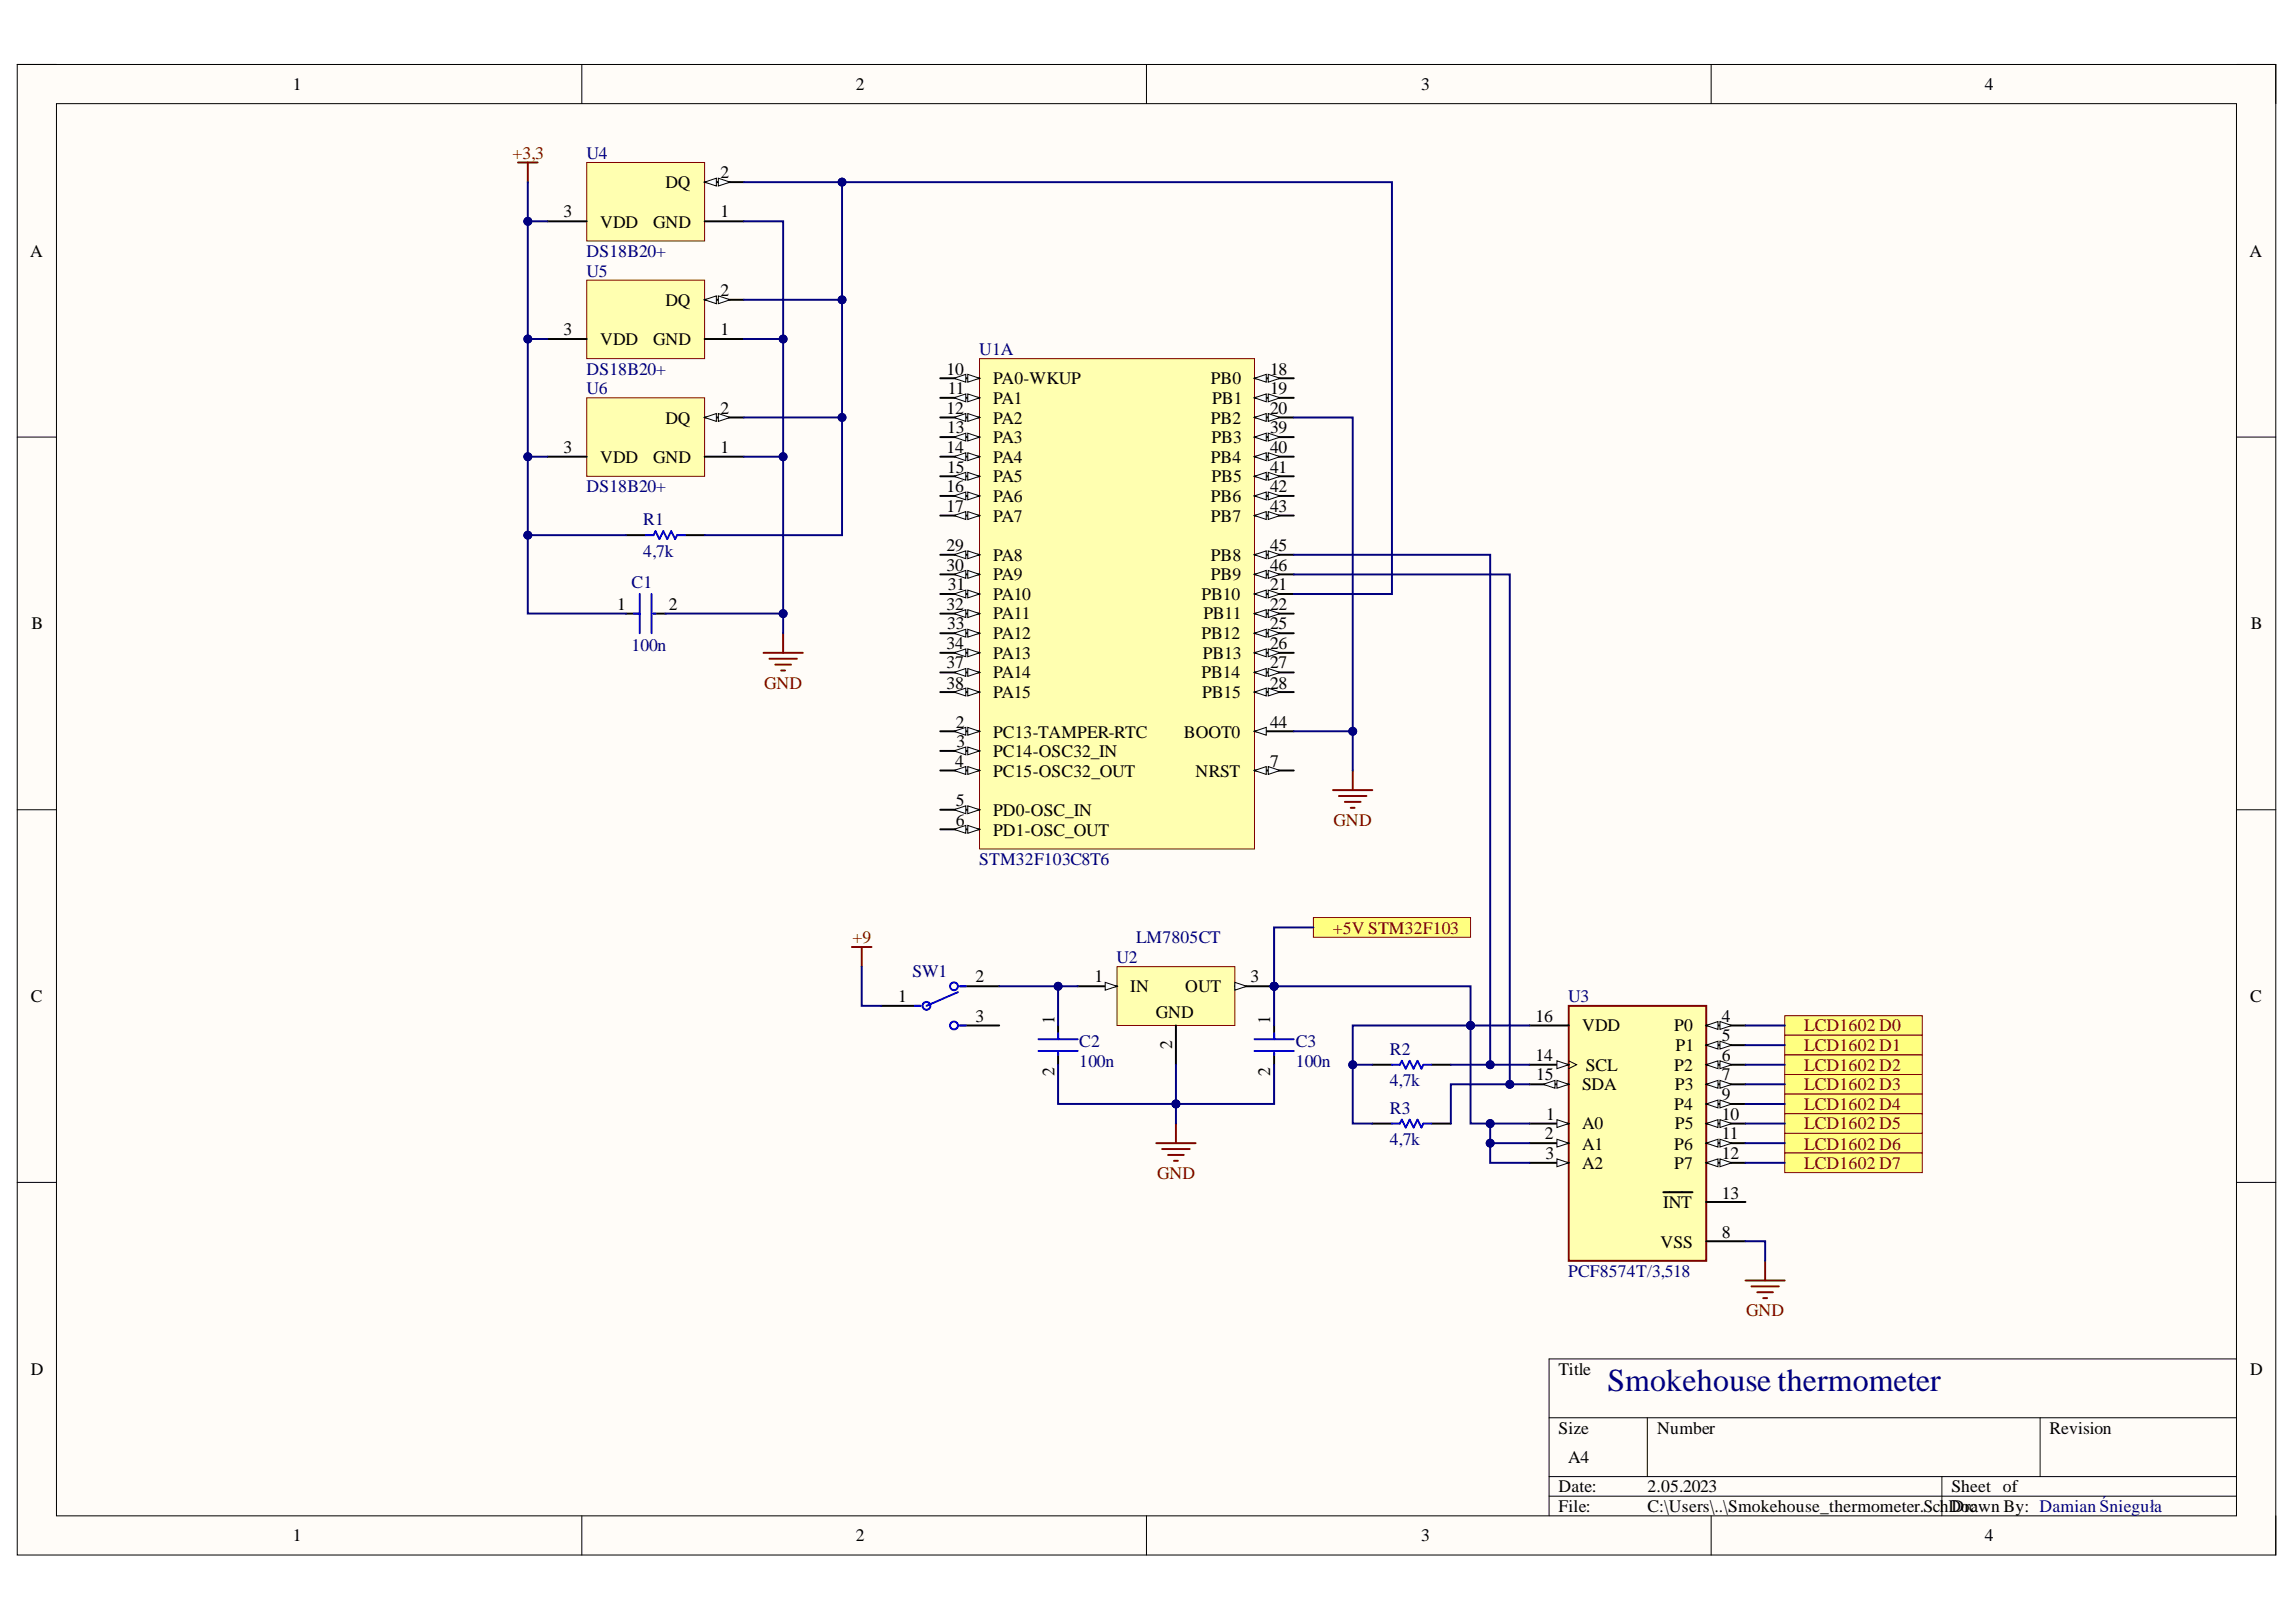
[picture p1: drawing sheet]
<svg xmlns="http://www.w3.org/2000/svg" width="297mm" height="210mm" viewBox="0 0 297 210" stroke-linecap="round" stroke-linejoin="round" font-family="sans-serif">
<defs><g id="words">
<text font-size="4.1" fill="#000080" x="208" y="180">Smokehouse thermometer</text>
<g font-size="2.3">
<text x="37.9" y="11.7">1</text>
<text x="110.7" y="11.7">2</text>
<text x="183.9" y="11.7">3</text>
<text x="256.8" y="11.7">4</text>
<text x="93.2" y="23.1">2</text>
<text x="72.9" y="28.1">3</text>
<text x="77.6" y="29.5">VDD</text>
<text x="84.5" y="29.5">GND</text>
<text x="86.1" y="24.3">DQ</text>
<text x="93.2" y="28.1">1</text>
<text x="3.9" y="33.3">A</text>
<text x="291" y="33.3">A</text>
<text x="86.1" y="39.6">DQ</text>
<text x="93.2" y="38.3">2</text>
<text x="72.9" y="43.4">3</text>
<text x="77.6" y="44.7">VDD</text>
<text x="84.5" y="44.7">GND</text>
<text x="93.2" y="43.4">1</text>
<text x="93.2" y="53.6">2</text>
<text x="122.5" y="48.5">10</text>
<text x="122.5" y="53.6">12</text>
<text x="122.6" y="51">11</text>
<text x="128.5" y="49.8">PA0-WKUP</text>
<text x="128.5" y="52.3">PA1</text>
<text x="156.6" y="49.8">PB0</text>
<text x="156.8" y="52.3">PB1</text>
<text x="164.3" y="48.5">18</text>
<text x="164.3" y="51">19</text>
<text x="164.3" y="53.6">20</text>
<text x="72.9" y="58.6">3</text>
<text x="77.6" y="59.9">VDD</text>
<text x="84.5" y="59.9">GND</text>
<text x="86.1" y="54.8">DQ</text>
<text x="93.2" y="58.6">1</text>
<text x="122.5" y="58.6">14</text>
<text x="122.5" y="56.1">13</text>
<text x="128.5" y="54.8">PA2</text>
<text x="128.5" y="57.4">PA3</text>
<text x="128.5" y="59.9">PA4</text>
<text x="156.6" y="54.8">PB2</text>
<text x="156.6" y="59.9">PB4</text>
<text x="156.7" y="57.4">PB3</text>
<text x="164.3" y="56.1">39</text>
<text x="164.3" y="58.6">40</text>
<text x="122.5" y="63.7">16</text>
<text x="122.5" y="61.2">15</text>
<text x="128.5" y="62.4">PA5</text>
<text x="128.5" y="65">PA6</text>
<text x="156.6" y="65">PB6</text>
<text x="156.7" y="62.4">PB5</text>
<text x="164.3" y="61.2">41</text>
<text x="164.3" y="63.7">42</text>
<text x="122.5" y="66.2">17</text>
<text x="122.5" y="71.3">29</text>
<text x="128.5" y="67.5">PA7</text>
<text x="156.6" y="67.5">PB7</text>
<text x="164.3" y="66.2">43</text>
<text x="164.3" y="71.3">45</text>
<text x="122.5" y="73.8">30</text>
<text x="122.6" y="76.4">31</text>
<text x="128.5" y="77.6">PA10</text>
<text x="128.5" y="72.6">PA8</text>
<text x="128.5" y="75.1">PA9</text>
<text x="155.4" y="77.6">PB10</text>
<text x="156.6" y="72.6">PB8</text>
<text x="156.6" y="75.1">PB9</text>
<text x="164.3" y="76.4">21</text>
<text x="164.3" y="73.8">46</text>
<text x="4.1" y="81.4">B</text>
<text x="79.8" y="78.9">1</text>
<text x="86.5" y="78.9">2</text>
<text x="122.5" y="78.9">32</text>
<text x="122.5" y="84">34</text>
<text x="122.5" y="81.4">33</text>
<text x="128.5" y="80.2">PA11</text>
<text x="128.5" y="82.7">PA12</text>
<text x="155.4" y="82.7">PB12</text>
<text x="155.7" y="80.2">PB11</text>
<text x="164.3" y="78.9">22</text>
<text x="164.3" y="81.4">25</text>
<text x="164.3" y="84">26</text>
<text x="291.2" y="81.4">B</text>
<text x="122.5" y="86.5">37</text>
<text x="122.5" y="89.1">38</text>
<text x="128.5" y="85.2">PA13</text>
<text x="128.5" y="87.8">PA14</text>
<text x="155.4" y="87.8">PB14</text>
<text x="155.6" y="85.2">PB13</text>
<text x="164.3" y="86.5">27</text>
<text x="164.3" y="89.1">28</text>
<text x="123.6" y="94.2">2</text>
<text x="128.5" y="90.4">PA15</text>
<text x="128.5" y="95.5">PC13-TAMPER-RTC</text>
<text x="153.2" y="95.5">BOOT0</text>
<text x="155.5" y="90.4">PB15</text>
<text x="164.3" y="94.2">44</text>
<text x="123.6" y="99.3">4</text>
<text x="123.7" y="96.7">3</text>
<text x="128.5" y="98">PC14-OSC32_IN</text>
<text x="128.5" y="100.5">PC15-OSC32_OUT</text>
<text x="154.7" y="100.5">NRST</text>
<text x="164.3" y="99.3">7</text>
<text x="123.6" y="104.3">5</text>
<text x="123.6" y="106.9">6</text>
<text x="128.5" y="105.6">PD0-OSC_IN</text>
<text x="128.5" y="108.1">PD1-OSC_OUT</text>
<text x="4" y="129.7">C</text>
<text x="116.2" y="129.7">1</text>
<text x="126.2" y="127.1">2</text>
<text x="141.6" y="127.1">1</text>
<text x="146.2" y="128.4">IN</text>
<text x="149.5" y="131.7">GND</text>
<text x="153.3" y="128.4">OUT</text>
<text x="161.8" y="127.1">3</text>
<text x="291.1" y="129.7">C</text>
<text x="126.2" y="132.2">3</text>
<text x="136.4" y="132.5" transform="rotate(-90 136.4 132.5)">1</text>
<text x="151.6" y="135.8" transform="rotate(-90 151.6 135.8)">2</text>
<text x="164.3" y="132.5" transform="rotate(-90 164.3 132.5)">1</text>
<text x="198.7" y="132.2">16</text>
<text x="198.7" y="137.3">14</text>
<text x="204.7" y="133.5">VDD</text>
<text x="216.6" y="133.5">P0</text>
<text x="216.8" y="136">P1</text>
<text x="222.8" y="132.2">4</text>
<text x="222.8" y="134.7">5</text>
<text x="222.8" y="137.3">6</text>
<text x="136.4" y="139.3" transform="rotate(-90 136.4 139.3)">2</text>
<text x="164.3" y="139.3" transform="rotate(-90 164.3 139.3)">2</text>
<text x="198.7" y="139.8">15</text>
<text x="204.7" y="141.1">SDA</text>
<text x="205.2" y="138.5">SCL</text>
<text x="216.6" y="138.5">P2</text>
<text x="216.6" y="143.6">P4</text>
<text x="216.7" y="141.1">P3</text>
<text x="222.8" y="139.8">7</text>
<text x="222.8" y="142.3">9</text>
<text x="199.8" y="147.4">2</text>
<text x="200" y="144.9">1</text>
<text x="204.7" y="146.2">A0</text>
<text x="204.7" y="148.8">A1</text>
<text x="216.6" y="148.8">P6</text>
<text x="216.7" y="146.2">P5</text>
<text x="222.8" y="144.9">10</text>
<text x="222.8" y="147.4">11</text>
<text x="199.9" y="150">3</text>
<text x="204.7" y="151.3">A2</text>
<text x="216.6" y="151.3">P7</text>
<text x="222.8" y="155.1">13</text>
<text x="222.8" y="150">12</text>
<text x="214.8" y="161.4">VSS</text>
<text x="215.2" y="156.4">INT</text>
<text x="222.8" y="160.2">8</text>
<text x="4" y="177.9">D</text>
<text x="201.6" y="177.9">Title</text>
<text x="291.1" y="177.9">D</text>
<text x="201.6" y="185.5">Size</text>
<text x="214.4" y="185.5">Number</text>
<text x="265.1" y="185.5">Revision</text>
<text x="202.9" y="189.3">A4</text>
<text x="201.6" y="193.1">Date:</text>
<text x="201.6" y="195.7">File:</text>
<text x="213.1" y="193.1">2.05.2023</text>
<text x="213.1" y="195.7">C:\Users\..\Smokehouse_thermometer.SchDoc</text>
<text x="252.5" y="193.1">Sheet of</text>
<text x="252.5" y="195.7">Drawn By: Damian Śnieguła</text>
<text x="37.9" y="199.5">1</text>
<text x="110.7" y="199.5">2</text>
<text x="183.9" y="199.5">3</text>
<text x="256.8" y="199.5">4</text>
</g>
<g font-size="2.3" fill="#800000">
<text x="66.3" y="20.5">+3,3</text>
<text x="98.9" y="89.1">GND</text>
<text x="172.5" y="106.9">GND</text>
<text x="110.3" y="122.1">+9</text>
<text x="172.4" y="120.8">+5V STM32F103</text>
<text x="233.4" y="133.5">LCD1602 D0</text>
<text x="233.4" y="136">LCD1602 D1</text>
<text x="233.4" y="138.5">LCD1602 D2</text>
<text x="233.4" y="141.1">LCD1602 D3</text>
<text x="233.4" y="143.6">LCD1602 D4</text>
<text x="233.4" y="146.2">LCD1602 D5</text>
<text x="233.4" y="148.8">LCD1602 D6</text>
<text x="149.7" y="152.6">GND</text>
<text x="233.4" y="151.3">LCD1602 D7</text>
<text x="225.9" y="170.3">GND</text>
</g>
<g font-size="2.3" fill="#000080">
<text x="75.9" y="20.5">U4</text>
<text x="75.9" y="35.8">U5</text>
<text x="75.9" y="33.3">DS18B20+</text>
<text x="126.7" y="46">U1A</text>
<text x="75.9" y="48.5">DS18B20+</text>
<text x="75.9" y="51">U6</text>
<text x="75.9" y="63.7">DS18B20+</text>
<text x="83.2" y="68">R1</text>
<text x="81.7" y="76.1">C1</text>
<text x="83.2" y="72.1">4,7k</text>
<text x="81.7" y="84.2">100n</text>
<text x="126.7" y="111.9">STM32F103C8T6</text>
<text x="144.5" y="124.6">U2</text>
<text x="147" y="122.1">LM7805CT</text>
<text x="118.1" y="126.4">SW1</text>
<text x="202.9" y="129.7">U3</text>
<text x="139.6" y="135.5">C2</text>
<text x="167.6" y="135.5">C3</text>
<text x="179.8" y="136.5">R2</text>
<text x="139.6" y="138">100n</text>
<text x="167.6" y="138">100n</text>
<text x="179.8" y="140.6">4,7k</text>
<text x="179.8" y="144.1">R3</text>
<text x="179.8" y="148.2">4,7k</text>
<text x="202.9" y="165.2">PCF8574T/3,518</text>
</g>
</g></defs>
<path d="M2.2 8.3h292.2v192.9h-292.2z" fill-rule="evenodd" fill="#fffcf8"/>
<path d="M2.2 8.3h292.2v192.9h-292.2z" fill="none" stroke="#000" stroke-width=".13"/>
<path d="M7.3 13.4h282v182.8h-282z" fill-rule="evenodd" fill="#fffcf8"/>
<g fill="none" stroke="#000" stroke-width=".13">
<path d="M2.2 8.3h5.1M7.3 13.4h282v182.8h-282zM75.3 8.3v5.1M148.3 8.3v5.1M221.4 8.3v5.1M289.3 8.3h5.1v5.1M2.2 56.6h5.1M289.3 56.6h5.1M2.2 104.8h5.1M289.3 104.8h5.1M2.2 153h5.1M289.3 153h5.1"/>
<path d="M289.3 175.9h-88.9v20.3M75.3 196.2v5M148.3 196.2v5M200.4 183.5h88.9M200.4 191.1h88.9M200.4 193.6h88.9M213.1 183.5v7.6M221.4 196.2v5M251.2 191.1v5.1M263.9 183.5v7.6M294.4 196.2v5"/>
</g>
<path d="M126.7 46.4h35.6v63.5h-35.6z" fill-rule="evenodd" fill="#ffffb0"/>
<path d="M126.7 46.4h35.6v63.5h-35.6z" fill="none" stroke="#800000" stroke-width=".13"/>
<path d="M162.3 94.6h5.1" fill="none" stroke="#000" stroke-width=".25"/>
<path d="M162.3 94.6l1.5-.5v1z" fill="#f8fcff"/>
<path d="M162.3 94.6l1.5-.5v1z" fill="none" stroke="#000" stroke-width=".13"/>
<path d="M162.3 99.7h5.1" fill="none" stroke="#000" stroke-width=".25"/>
<path d="M162.3 99.7l1.5-.5v1z" fill="#f8fcff"/>
<path d="M162.3 99.7l1.5-.5v1z" fill="none" stroke="#000" stroke-width=".13"/>
<path d="M164.1 99.2l1.5 .5-1.5 .5z" fill="#f8fcff"/>
<path d="M164.1 99.2l1.5 .5-1.5 .5z" fill="none" stroke="#000" stroke-width=".13"/>
<path d="M121.6 49h5.1" fill="none" stroke="#000" stroke-width=".25"/>
<path d="M125.2 48.4l1.5 .6-1.5 .5z" fill="#f8fcff"/>
<path d="M125.2 48.4l1.5 .6-1.5 .5z" fill="none" stroke="#000" stroke-width=".13"/>
<path d="M123.4 49l1.5-.6v1.1z" fill="#f8fcff"/>
<path d="M123.4 49l1.5-.6v1.1z" fill="none" stroke="#000" stroke-width=".13"/>
<path d="M121.6 51.5h5.1" fill="none" stroke="#000" stroke-width=".25"/>
<path d="M125.2 51l1.5 .5-1.5 .5z" fill="#f8fcff"/>
<path d="M125.2 51l1.5 .5-1.5 .5z" fill="none" stroke="#000" stroke-width=".13"/>
<path d="M123.4 51.5l1.5-.5v1z" fill="#f8fcff"/>
<path d="M123.4 51.5l1.5-.5v1z" fill="none" stroke="#000" stroke-width=".13"/>
<path d="M121.6 76.9h5.1" fill="none" stroke="#000" stroke-width=".25"/>
<path d="M125.2 76.4l1.5 .5-1.5 .5z" fill="#f8fcff"/>
<path d="M125.2 76.4l1.5 .5-1.5 .5z" fill="none" stroke="#000" stroke-width=".13"/>
<path d="M123.4 76.9l1.5-.5v1z" fill="#f8fcff"/>
<path d="M123.4 76.9l1.5-.5v1z" fill="none" stroke="#000" stroke-width=".13"/>
<path d="M121.6 79.4h5.1" fill="none" stroke="#000" stroke-width=".25"/>
<path d="M125.2 78.9l1.5 .5-1.5 .5z" fill="#f8fcff"/>
<path d="M125.2 78.9l1.5 .5-1.5 .5z" fill="none" stroke="#000" stroke-width=".13"/>
<path d="M123.4 79.4l1.5-.5v1z" fill="#f8fcff"/>
<path d="M123.4 79.4l1.5-.5v1z" fill="none" stroke="#000" stroke-width=".13"/>
<path d="M121.6 81.9h5.1" fill="none" stroke="#000" stroke-width=".25"/>
<path d="M125.2 81.4l1.5 .5-1.5 .6z" fill="#f8fcff"/>
<path d="M125.2 81.4l1.5 .5-1.5 .6z" fill="none" stroke="#000" stroke-width=".13"/>
<path d="M123.4 81.9l1.5-.5v1.1z" fill="#f8fcff"/>
<path d="M123.4 81.9l1.5-.5v1.1z" fill="none" stroke="#000" stroke-width=".13"/>
<path d="M121.6 84.5h5.1" fill="none" stroke="#000" stroke-width=".25"/>
<path d="M125.2 84l1.5 .5-1.5 .5z" fill="#f8fcff"/>
<path d="M125.2 84l1.5 .5-1.5 .5z" fill="none" stroke="#000" stroke-width=".13"/>
<path d="M123.4 84.5l1.5-.5v1z" fill="#f8fcff"/>
<path d="M123.4 84.5l1.5-.5v1z" fill="none" stroke="#000" stroke-width=".13"/>
<path d="M121.6 87h5.1" fill="none" stroke="#000" stroke-width=".25"/>
<path d="M125.2 86.5l1.5 .5-1.5 .5z" fill="#f8fcff"/>
<path d="M125.2 86.5l1.5 .5-1.5 .5z" fill="none" stroke="#000" stroke-width=".13"/>
<path d="M123.4 87l1.5-.5v1z" fill="#f8fcff"/>
<path d="M123.4 87l1.5-.5v1z" fill="none" stroke="#000" stroke-width=".13"/>
<path d="M121.6 89.6h5.1" fill="none" stroke="#000" stroke-width=".25"/>
<path d="M125.2 89l1.5 .6-1.5 .5z" fill="#f8fcff"/>
<path d="M125.2 89l1.5 .6-1.5 .5z" fill="none" stroke="#000" stroke-width=".13"/>
<path d="M123.4 89.6l1.5-.6v1.1z" fill="#f8fcff"/>
<path d="M123.4 89.6l1.5-.6v1.1z" fill="none" stroke="#000" stroke-width=".13"/>
<path d="M121.6 54h5.1" fill="none" stroke="#000" stroke-width=".25"/>
<path d="M125.2 53.5l1.5 .5-1.5 .5z" fill="#f8fcff"/>
<path d="M125.2 53.5l1.5 .5-1.5 .5z" fill="none" stroke="#000" stroke-width=".13"/>
<path d="M123.4 54l1.5-.5v1z" fill="#f8fcff"/>
<path d="M123.4 54l1.5-.5v1z" fill="none" stroke="#000" stroke-width=".13"/>
<path d="M121.6 56.6h5.1" fill="none" stroke="#000" stroke-width=".25"/>
<path d="M125.2 56.1l1.5 .5-1.5 .5z" fill="#f8fcff"/>
<path d="M125.2 56.1l1.5 .5-1.5 .5z" fill="none" stroke="#000" stroke-width=".13"/>
<path d="M123.4 56.6l1.5-.5v1z" fill="#f8fcff"/>
<path d="M123.4 56.6l1.5-.5v1z" fill="none" stroke="#000" stroke-width=".13"/>
<path d="M121.6 59.1h5.1" fill="none" stroke="#000" stroke-width=".25"/>
<path d="M125.2 58.6l1.5 .5-1.5 .5z" fill="#f8fcff"/>
<path d="M125.2 58.6l1.5 .5-1.5 .5z" fill="none" stroke="#000" stroke-width=".13"/>
<path d="M123.4 59.1l1.5-.5v1z" fill="#f8fcff"/>
<path d="M123.4 59.1l1.5-.5v1z" fill="none" stroke="#000" stroke-width=".13"/>
<path d="M121.6 61.6h5.1" fill="none" stroke="#000" stroke-width=".25"/>
<path d="M125.2 61.1l1.5 .5-1.5 .5z" fill="#f8fcff"/>
<path d="M125.2 61.1l1.5 .5-1.5 .5z" fill="none" stroke="#000" stroke-width=".13"/>
<path d="M123.4 61.6l1.5-.5v1z" fill="#f8fcff"/>
<path d="M123.4 61.6l1.5-.5v1z" fill="none" stroke="#000" stroke-width=".13"/>
<path d="M121.6 64.2h5.1" fill="none" stroke="#000" stroke-width=".25"/>
<path d="M125.2 63.7l1.5 .5-1.5 .5z" fill="#f8fcff"/>
<path d="M125.2 63.7l1.5 .5-1.5 .5z" fill="none" stroke="#000" stroke-width=".13"/>
<path d="M123.4 64.2l1.5-.5v1z" fill="#f8fcff"/>
<path d="M123.4 64.2l1.5-.5v1z" fill="none" stroke="#000" stroke-width=".13"/>
<path d="M121.6 66.7h5.1" fill="none" stroke="#000" stroke-width=".25"/>
<path d="M125.2 66.2l1.5 .5-1.5 .5z" fill="#f8fcff"/>
<path d="M125.2 66.2l1.5 .5-1.5 .5z" fill="none" stroke="#000" stroke-width=".13"/>
<path d="M123.4 66.7l1.5-.5v1z" fill="#f8fcff"/>
<path d="M123.4 66.7l1.5-.5v1z" fill="none" stroke="#000" stroke-width=".13"/>
<path d="M121.6 71.8h5.1" fill="none" stroke="#000" stroke-width=".25"/>
<path d="M125.2 71.3l1.5 .5-1.5 .5z" fill="#f8fcff"/>
<path d="M125.2 71.3l1.5 .5-1.5 .5z" fill="none" stroke="#000" stroke-width=".13"/>
<path d="M123.4 71.8l1.5-.5v1z" fill="#f8fcff"/>
<path d="M123.4 71.8l1.5-.5v1z" fill="none" stroke="#000" stroke-width=".13"/>
<path d="M121.6 74.3h5.1" fill="none" stroke="#000" stroke-width=".25"/>
<path d="M125.2 73.8l1.5 .5-1.5 .5z" fill="#f8fcff"/>
<path d="M125.2 73.8l1.5 .5-1.5 .5z" fill="none" stroke="#000" stroke-width=".13"/>
<path d="M123.4 74.3l1.5-.5v1z" fill="#f8fcff"/>
<path d="M123.4 74.3l1.5-.5v1z" fill="none" stroke="#000" stroke-width=".13"/>
<path d="M162.3 49h5.1" fill="none" stroke="#000" stroke-width=".25"/>
<path d="M162.3 49l1.5-.6v1.1z" fill="#f8fcff"/>
<path d="M162.3 49l1.5-.6v1.1z" fill="none" stroke="#000" stroke-width=".13"/>
<path d="M164.1 48.4l1.5 .6-1.5 .5z" fill="#f8fcff"/>
<path d="M164.1 48.4l1.5 .6-1.5 .5z" fill="none" stroke="#000" stroke-width=".13"/>
<path d="M162.3 51.5h5.1" fill="none" stroke="#000" stroke-width=".25"/>
<path d="M162.3 51.5l1.5-.5v1z" fill="#f8fcff"/>
<path d="M162.3 51.5l1.5-.5v1z" fill="none" stroke="#000" stroke-width=".13"/>
<path d="M164.1 51l1.5 .5-1.5 .5z" fill="#f8fcff"/>
<path d="M164.1 51l1.5 .5-1.5 .5z" fill="none" stroke="#000" stroke-width=".13"/>
<path d="M162.3 76.9h5.1" fill="none" stroke="#000" stroke-width=".25"/>
<path d="M162.3 76.9l1.5-.5v1z" fill="#f8fcff"/>
<path d="M162.3 76.9l1.5-.5v1z" fill="none" stroke="#000" stroke-width=".13"/>
<path d="M164.1 76.4l1.5 .5-1.5 .5z" fill="#f8fcff"/>
<path d="M164.1 76.4l1.5 .5-1.5 .5z" fill="none" stroke="#000" stroke-width=".13"/>
<path d="M162.3 79.4h5.1" fill="none" stroke="#000" stroke-width=".25"/>
<path d="M162.3 79.4l1.5-.5v1z" fill="#f8fcff"/>
<path d="M162.3 79.4l1.5-.5v1z" fill="none" stroke="#000" stroke-width=".13"/>
<path d="M164.1 78.9l1.5 .5-1.5 .5z" fill="#f8fcff"/>
<path d="M164.1 78.9l1.5 .5-1.5 .5z" fill="none" stroke="#000" stroke-width=".13"/>
<path d="M162.3 81.9h5.1" fill="none" stroke="#000" stroke-width=".25"/>
<path d="M162.3 81.9l1.5-.5v1.1z" fill="#f8fcff"/>
<path d="M162.3 81.9l1.5-.5v1.1z" fill="none" stroke="#000" stroke-width=".13"/>
<path d="M164.1 81.4l1.5 .5-1.5 .6z" fill="#f8fcff"/>
<path d="M164.1 81.4l1.5 .5-1.5 .6z" fill="none" stroke="#000" stroke-width=".13"/>
<path d="M162.3 84.5h5.1" fill="none" stroke="#000" stroke-width=".25"/>
<path d="M162.3 84.5l1.5-.5v1z" fill="#f8fcff"/>
<path d="M162.3 84.5l1.5-.5v1z" fill="none" stroke="#000" stroke-width=".13"/>
<path d="M164.1 84l1.5 .5-1.5 .5z" fill="#f8fcff"/>
<path d="M164.1 84l1.5 .5-1.5 .5z" fill="none" stroke="#000" stroke-width=".13"/>
<path d="M162.3 87h5.1" fill="none" stroke="#000" stroke-width=".25"/>
<path d="M162.3 87l1.5-.5v1z" fill="#f8fcff"/>
<path d="M162.3 87l1.5-.5v1z" fill="none" stroke="#000" stroke-width=".13"/>
<path d="M164.1 86.5l1.5 .5-1.5 .5z" fill="#f8fcff"/>
<path d="M164.1 86.5l1.5 .5-1.5 .5z" fill="none" stroke="#000" stroke-width=".13"/>
<path d="M162.3 89.6h5.1" fill="none" stroke="#000" stroke-width=".25"/>
<path d="M162.3 89.6l1.5-.6v1.1z" fill="#f8fcff"/>
<path d="M162.3 89.6l1.5-.6v1.1z" fill="none" stroke="#000" stroke-width=".13"/>
<path d="M164.1 89l1.5 .6-1.5 .5z" fill="#f8fcff"/>
<path d="M164.1 89l1.5 .6-1.5 .5z" fill="none" stroke="#000" stroke-width=".13"/>
<path d="M162.3 54h5.1" fill="none" stroke="#000" stroke-width=".25"/>
<path d="M162.3 54l1.5-.5v1z" fill="#f8fcff"/>
<path d="M162.3 54l1.5-.5v1z" fill="none" stroke="#000" stroke-width=".13"/>
<path d="M164.1 53.5l1.5 .5-1.5 .5z" fill="#f8fcff"/>
<path d="M164.1 53.5l1.5 .5-1.5 .5z" fill="none" stroke="#000" stroke-width=".13"/>
<path d="M162.3 56.6h5.1" fill="none" stroke="#000" stroke-width=".25"/>
<path d="M162.3 56.6l1.5-.5v1z" fill="#f8fcff"/>
<path d="M162.3 56.6l1.5-.5v1z" fill="none" stroke="#000" stroke-width=".13"/>
<path d="M164.1 56.1l1.5 .5-1.5 .5z" fill="#f8fcff"/>
<path d="M164.1 56.1l1.5 .5-1.5 .5z" fill="none" stroke="#000" stroke-width=".13"/>
<path d="M162.3 59.1h5.1" fill="none" stroke="#000" stroke-width=".25"/>
<path d="M162.3 59.1l1.5-.5v1z" fill="#f8fcff"/>
<path d="M162.3 59.1l1.5-.5v1z" fill="none" stroke="#000" stroke-width=".13"/>
<path d="M164.1 58.6l1.5 .5-1.5 .5z" fill="#f8fcff"/>
<path d="M164.1 58.6l1.5 .5-1.5 .5z" fill="none" stroke="#000" stroke-width=".13"/>
<path d="M162.3 61.6h5.1" fill="none" stroke="#000" stroke-width=".25"/>
<path d="M162.3 61.6l1.5-.5v1z" fill="#f8fcff"/>
<path d="M162.3 61.6l1.5-.5v1z" fill="none" stroke="#000" stroke-width=".13"/>
<path d="M164.1 61.1l1.5 .5-1.5 .5z" fill="#f8fcff"/>
<path d="M164.1 61.1l1.5 .5-1.5 .5z" fill="none" stroke="#000" stroke-width=".13"/>
<path d="M162.3 64.2h5.1" fill="none" stroke="#000" stroke-width=".25"/>
<path d="M162.3 64.2l1.5-.5v1z" fill="#f8fcff"/>
<path d="M162.3 64.2l1.5-.5v1z" fill="none" stroke="#000" stroke-width=".13"/>
<path d="M164.1 63.7l1.5 .5-1.5 .5z" fill="#f8fcff"/>
<path d="M164.1 63.7l1.5 .5-1.5 .5z" fill="none" stroke="#000" stroke-width=".13"/>
<path d="M162.3 66.7h5.1" fill="none" stroke="#000" stroke-width=".25"/>
<path d="M162.3 66.7l1.5-.5v1z" fill="#f8fcff"/>
<path d="M162.3 66.7l1.5-.5v1z" fill="none" stroke="#000" stroke-width=".13"/>
<path d="M164.1 66.2l1.5 .5-1.5 .5z" fill="#f8fcff"/>
<path d="M164.1 66.2l1.5 .5-1.5 .5z" fill="none" stroke="#000" stroke-width=".13"/>
<path d="M162.3 71.8h5.1" fill="none" stroke="#000" stroke-width=".25"/>
<path d="M162.3 71.8l1.5-.5v1z" fill="#f8fcff"/>
<path d="M162.3 71.8l1.5-.5v1z" fill="none" stroke="#000" stroke-width=".13"/>
<path d="M164.1 71.3l1.5 .5-1.5 .5z" fill="#f8fcff"/>
<path d="M164.1 71.3l1.5 .5-1.5 .5z" fill="none" stroke="#000" stroke-width=".13"/>
<path d="M162.3 74.3h5.1" fill="none" stroke="#000" stroke-width=".25"/>
<path d="M162.3 74.3l1.5-.5v1z" fill="#f8fcff"/>
<path d="M162.3 74.3l1.5-.5v1z" fill="none" stroke="#000" stroke-width=".13"/>
<path d="M164.1 73.8l1.5 .5-1.5 .5z" fill="#f8fcff"/>
<path d="M164.1 73.8l1.5 .5-1.5 .5z" fill="none" stroke="#000" stroke-width=".13"/>
<path d="M121.6 94.6h5.1" fill="none" stroke="#000" stroke-width=".25"/>
<path d="M125.2 94.1l1.5 .5-1.5 .5z" fill="#f8fcff"/>
<path d="M125.2 94.1l1.5 .5-1.5 .5z" fill="none" stroke="#000" stroke-width=".13"/>
<path d="M123.4 94.6l1.5-.5v1z" fill="#f8fcff"/>
<path d="M123.4 94.6l1.5-.5v1z" fill="none" stroke="#000" stroke-width=".13"/>
<path d="M121.6 97.2h5.1" fill="none" stroke="#000" stroke-width=".25"/>
<path d="M125.2 96.7l1.5 .5-1.5 .5z" fill="#f8fcff"/>
<path d="M125.2 96.7l1.5 .5-1.5 .5z" fill="none" stroke="#000" stroke-width=".13"/>
<path d="M123.4 97.2l1.5-.5v1z" fill="#f8fcff"/>
<path d="M123.4 97.2l1.5-.5v1z" fill="none" stroke="#000" stroke-width=".13"/>
<path d="M121.6 99.7h5.1" fill="none" stroke="#000" stroke-width=".25"/>
<path d="M125.2 99.2l1.5 .5-1.5 .5z" fill="#f8fcff"/>
<path d="M125.2 99.2l1.5 .5-1.5 .5z" fill="none" stroke="#000" stroke-width=".13"/>
<path d="M123.4 99.7l1.5-.5v1z" fill="#f8fcff"/>
<path d="M123.4 99.7l1.5-.5v1z" fill="none" stroke="#000" stroke-width=".13"/>
<path d="M121.6 104.8h5.1" fill="none" stroke="#000" stroke-width=".25"/>
<path d="M125.2 104.3l1.5 .5-1.5 .5z" fill="#f8fcff"/>
<path d="M125.2 104.3l1.5 .5-1.5 .5z" fill="none" stroke="#000" stroke-width=".13"/>
<path d="M123.4 104.8l1.5-.5v1z" fill="#f8fcff"/>
<path d="M123.4 104.8l1.5-.5v1z" fill="none" stroke="#000" stroke-width=".13"/>
<path d="M121.6 107.3h5.1" fill="none" stroke="#000" stroke-width=".25"/>
<path d="M125.2 106.8l1.5 .5-1.5 .5z" fill="#f8fcff"/>
<path d="M125.2 106.8l1.5 .5-1.5 .5z" fill="none" stroke="#000" stroke-width=".13"/>
<path d="M123.4 107.3l1.5-.5v1z" fill="#f8fcff"/>
<path d="M123.4 107.3l1.5-.5v1z" fill="none" stroke="#000" stroke-width=".13"/>
<path d="M114 130.2h5.1M124.2 127.6h5.1M124.2 132.7h5.1" fill="none" stroke="#000" stroke-width=".25"/>
<g fill="none" stroke="#00f" stroke-width=".25">
<path d="M118.3 130.2h.8M123.9 128.4l-4 1.8M124.2 127.6h.7M124.2 132.7h.7"/>
<circle cx="119.9" cy="130.2" r=".51"/>
<circle cx="123.4" cy="132.7" r=".51"/>
<circle cx="123.4" cy="127.6" r=".51"/>
</g>
<circle cx="164.8" cy="127.6" r=".51" fill="#000080"/>
<circle cx="164.8" cy="127.6" r=".51" fill="none" stroke="#000080" stroke-width=".13"/>
<path d="M144.5 125.1h15.3v7.6h-15.3z" fill-rule="evenodd" fill="#ffffb0"/>
<path d="M144.5 125.1h15.3v7.6h-15.3z" fill="none" stroke="#800000" stroke-width=".13"/>
<path d="M139.4 127.6h5.1" fill="none" stroke="#000" stroke-width=".25"/>
<path d="M143 127.1l1.5 .5-1.5 .5z" fill="#f8fcff"/>
<path d="M143 127.1l1.5 .5-1.5 .5z" fill="none" stroke="#000" stroke-width=".13"/>
<path d="M152.1 132.7v5.1M159.8 127.6h5" fill="none" stroke="#000" stroke-width=".25"/>
<path d="M159.8 127.1l1.5 .5-1.5 .5z" fill="#f8fcff"/>
<path d="M159.8 127.1l1.5 .5-1.5 .5z" fill="none" stroke="#000" stroke-width=".13"/>
<circle cx="164.8" cy="127.6" r=".51" fill="#000080"/>
<circle cx="164.8" cy="127.6" r=".51" fill="none" stroke="#000080" stroke-width=".13"/>
<path d="M177.5 137.8h2.6M185.2 137.8h2.5" fill="none" stroke="#000" stroke-width=".25"/>
<path d="M180.1 137.8h1l.3-.5 .5 1 .5-1 .5 1 .5-1 .5 1 .2-.5h1.1" fill="none" stroke="#00f" stroke-width=".25"/>
<path d="M75.9 36.3h15.3v10.1h-15.3z" fill-rule="evenodd" fill="#ffffb0"/>
<path d="M75.9 36.3h15.3v10.1h-15.3z" fill="none" stroke="#800000" stroke-width=".13"/>
<path d="M91.2 38.8h5" fill="none" stroke="#000" stroke-width=".25"/>
<path d="M91.2 38.8l1.5-.5v1z" fill="#f8fcff"/>
<path d="M91.2 38.8l1.5-.5v1z" fill="none" stroke="#000" stroke-width=".13"/>
<path d="M92.9 38.3l1.6 .5-1.6 .5z" fill="#f8fcff"/>
<path d="M92.9 38.3l1.6 .5-1.6 .5z" fill="none" stroke="#000" stroke-width=".13"/>
<path d="M70.8 43.9h5.1M91.2 43.9h5" fill="none" stroke="#000" stroke-width=".25"/>
<path d="M202.9 130.2h17.8v33h-17.8z" fill-rule="evenodd" fill="#ffffb0"/>
<path d="M202.9 130.2h17.8v33h-17.8z" fill="none" stroke="#800000" stroke-width=".25"/>
<path d="M197.9 132.7h5M197.9 145.4h5M215.2 154.3h3.8M220.7 155.6h5.1" fill="none" stroke="#000" stroke-width=".25"/>
<path d="M201.4 144.9l1.5 .5-1.5 .5z" fill="#f8fcff"/>
<path d="M201.4 144.9l1.5 .5-1.5 .5z" fill="none" stroke="#000" stroke-width=".13"/>
<path d="M197.9 147.9h5" fill="none" stroke="#000" stroke-width=".25"/>
<path d="M201.4 147.4l1.5 .5-1.5 .5z" fill="#f8fcff"/>
<path d="M201.4 147.4l1.5 .5-1.5 .5z" fill="none" stroke="#000" stroke-width=".13"/>
<path d="M197.9 150.5h5" fill="none" stroke="#000" stroke-width=".25"/>
<path d="M201.4 150l1.5 .5-1.5 .5z" fill="#f8fcff"/>
<path d="M201.4 150l1.5 .5-1.5 .5z" fill="none" stroke="#000" stroke-width=".13"/>
<path d="M220.7 132.7h5.1" fill="none" stroke="#000" stroke-width=".25"/>
<path d="M220.7 132.7l1.6-.5v1z" fill="#f8fcff"/>
<path d="M220.7 132.7l1.6-.5v1z" fill="none" stroke="#000" stroke-width=".13"/>
<path d="M222.5 132.2l1.5 .5-1.5 .5z" fill="#f8fcff"/>
<path d="M222.5 132.2l1.5 .5-1.5 .5z" fill="none" stroke="#000" stroke-width=".13"/>
<path d="M220.7 135.3h5.1" fill="none" stroke="#000" stroke-width=".25"/>
<path d="M220.7 135.3l1.6-.6v1.1z" fill="#f8fcff"/>
<path d="M220.7 135.3l1.6-.6v1.1z" fill="none" stroke="#000" stroke-width=".13"/>
<path d="M222.5 134.7l1.5 .6-1.5 .5z" fill="#f8fcff"/>
<path d="M222.5 134.7l1.5 .6-1.5 .5z" fill="none" stroke="#000" stroke-width=".13"/>
<path d="M220.7 137.8h5.1" fill="none" stroke="#000" stroke-width=".25"/>
<path d="M220.7 137.8l1.6-.5v1z" fill="#f8fcff"/>
<path d="M220.7 137.8l1.6-.5v1z" fill="none" stroke="#000" stroke-width=".13"/>
<path d="M222.5 137.3l1.5 .5-1.5 .5z" fill="#f8fcff"/>
<path d="M222.5 137.3l1.5 .5-1.5 .5z" fill="none" stroke="#000" stroke-width=".13"/>
<path d="M220.7 140.3h5.1" fill="none" stroke="#000" stroke-width=".25"/>
<path d="M220.7 140.3l1.6-.5v1z" fill="#f8fcff"/>
<path d="M220.7 140.3l1.6-.5v1z" fill="none" stroke="#000" stroke-width=".13"/>
<path d="M222.5 139.8l1.5 .5-1.5 .5z" fill="#f8fcff"/>
<path d="M222.5 139.8l1.5 .5-1.5 .5z" fill="none" stroke="#000" stroke-width=".13"/>
<path d="M220.7 142.9h5.1" fill="none" stroke="#000" stroke-width=".25"/>
<path d="M220.7 142.9l1.6-.5v1z" fill="#f8fcff"/>
<path d="M220.7 142.9l1.6-.5v1z" fill="none" stroke="#000" stroke-width=".13"/>
<path d="M222.5 142.4l1.5 .5-1.5 .5z" fill="#f8fcff"/>
<path d="M222.5 142.4l1.5 .5-1.5 .5z" fill="none" stroke="#000" stroke-width=".13"/>
<path d="M220.7 145.4h5.1" fill="none" stroke="#000" stroke-width=".25"/>
<path d="M220.7 145.4l1.6-.5v1z" fill="#f8fcff"/>
<path d="M220.7 145.4l1.6-.5v1z" fill="none" stroke="#000" stroke-width=".13"/>
<path d="M222.5 144.9l1.5 .5-1.5 .5z" fill="#f8fcff"/>
<path d="M222.5 144.9l1.5 .5-1.5 .5z" fill="none" stroke="#000" stroke-width=".13"/>
<path d="M220.7 147.9h5.1" fill="none" stroke="#000" stroke-width=".25"/>
<path d="M220.7 147.9l1.6-.5v1z" fill="#f8fcff"/>
<path d="M220.7 147.9l1.6-.5v1z" fill="none" stroke="#000" stroke-width=".13"/>
<path d="M222.5 147.4l1.5 .5-1.5 .5z" fill="#f8fcff"/>
<path d="M222.5 147.4l1.5 .5-1.5 .5z" fill="none" stroke="#000" stroke-width=".13"/>
<path d="M220.7 150.5h5.1" fill="none" stroke="#000" stroke-width=".25"/>
<path d="M220.7 150.5l1.6-.5v1z" fill="#f8fcff"/>
<path d="M220.7 150.5l1.6-.5v1z" fill="none" stroke="#000" stroke-width=".13"/>
<path d="M222.5 150l1.5 .5-1.5 .5z" fill="#f8fcff"/>
<path d="M222.5 150l1.5 .5-1.5 .5z" fill="none" stroke="#000" stroke-width=".13"/>
<path d="M197.9 137.8h5" fill="none" stroke="#000" stroke-width=".25"/>
<path d="M201.4 137.3l1.5 .5-1.5 .5z" fill="#f8fcff"/>
<path d="M201.4 137.3l1.5 .5-1.5 .5zM202.9 137.3l1.1 .5-1.1 .5" fill="none" stroke="#000" stroke-width=".13"/>
<path d="M197.9 140.3h5" fill="none" stroke="#000" stroke-width=".25"/>
<path d="M201.4 139.8l1.5 .5-1.5 .5z" fill="#f8fcff"/>
<path d="M201.4 139.8l1.5 .5-1.5 .5z" fill="none" stroke="#000" stroke-width=".13"/>
<path d="M199.6 140.3l1.6-.5v1z" fill="#f8fcff"/>
<path d="M199.6 140.3l1.6-.5v1z" fill="none" stroke="#000" stroke-width=".13"/>
<path d="M177.5 145.4h2.6M185.2 145.4h2.5M220.7 160.6h5.1" fill="none" stroke="#000" stroke-width=".25"/>
<path d="M149.6 147.9h5.1M150.4 148.7h3.5M151.1 149.5h2M151.9 150.2h.5M152.1 145.4v2.5" fill="none" stroke="#800000" stroke-width=".25"/>
<path d="M180.1 145.4h1l.3-.5 .5 1 .5-1 .5 1 .5-1 .5 1 .2-.5h1.1" fill="none" stroke="#00f" stroke-width=".25"/>
<path d="M75.9 51.5h15.3v10.1h-15.3z" fill-rule="evenodd" fill="#ffffb0"/>
<path d="M75.9 51.5h15.3v10.1h-15.3z" fill="none" stroke="#800000" stroke-width=".13"/>
<path d="M91.2 54h5" fill="none" stroke="#000" stroke-width=".25"/>
<path d="M91.2 54l1.5-.5v1z" fill="#f8fcff"/>
<path d="M91.2 54l1.5-.5v1z" fill="none" stroke="#000" stroke-width=".13"/>
<path d="M92.9 53.5l1.6 .5-1.6 .5z" fill="#f8fcff"/>
<path d="M92.9 53.5l1.6 .5-1.6 .5z" fill="none" stroke="#000" stroke-width=".13"/>
<path d="M70.8 59.1h5.1M91.2 59.1h5" fill="none" stroke="#000" stroke-width=".25"/>
<path d="M75.9 21h15.3v10.2h-15.3z" fill-rule="evenodd" fill="#ffffb0"/>
<path d="M75.9 21h15.3v10.2h-15.3z" fill="none" stroke="#800000" stroke-width=".13"/>
<path d="M91.2 23.6h5" fill="none" stroke="#000" stroke-width=".25"/>
<path d="M91.2 23.6l1.5-.5v1z" fill="#f8fcff"/>
<path d="M91.2 23.6l1.5-.5v1z" fill="none" stroke="#000" stroke-width=".13"/>
<path d="M92.9 23.1l1.6 .5-1.6 .5z" fill="#f8fcff"/>
<path d="M92.9 23.1l1.6 .5-1.6 .5z" fill="none" stroke="#000" stroke-width=".13"/>
<path d="M70.8 28.6h5.1M91.2 28.6h5M136.9 132.7v1.8M136.9 136.3v1.5M164.8 132.7v1.8M164.8 136.3v1.5" fill="none" stroke="#000" stroke-width=".25"/>
<path d="M134.3 134.5h5.1M134.3 136h5.1M136.9 133.7v.8M136.9 136.3v.2M162.3 134.5h5.1M162.3 136h5.1M164.8 133.7v.8M164.8 136.3v.2" fill="none" stroke="#00f" stroke-width=".25"/>
<path d="M175 99.7v2.6M172.5 102.3h5M173.2 103h3.6M174 103.8h2M174.8 104.5h.5M110.2 122.6h2.5M111.5 122.6v2.5M225.8 165.7h5.1M226.6 166.5h3.5M227.3 167.2h2.1M228.1 168h.5M228.4 163.2v2.5" fill="none" stroke="#800000" stroke-width=".25"/>
<path d="M169.9 118.7h20.3v2.6h-20.3z" fill-rule="evenodd" fill="#ffff80"/>
<path d="M169.9 118.7h20.3v2.6h-20.3z" fill="none" stroke="#800000" stroke-width=".13"/>
<path d="M67 21h2.6M68.3 21v2.6M98.8 84.5h5.1M99.5 85.2h3.6M100.3 86h2M101.1 86.8h.5M101.3 81.9v2.6" fill="none" stroke="#800000" stroke-width=".25"/>
<path d="M81 79.4h1.8M81 69.3h2.5M84.5 79.4h1.6M88.6 69.3h2.6" fill="none" stroke="#000" stroke-width=".25"/>
<path d="M82 79.4h.8M82.8 76.9v5M83.5 69.3h1l.3-.6 .5 1.1 .5-1.1 .5 1.1 .5-1.1 .5 1.1 .3-.5h1M84.3 76.9v5M84.5 79.4h.3" fill="none" stroke="#00f" stroke-width=".25"/>
<path d="M192.8 147.9h5.1" fill="none" stroke="#000080" stroke-width=".25"/>
<circle cx="192.8" cy="147.9" r=".51" fill="#000080"/>
<circle cx="192.8" cy="147.9" r=".51" fill="none" stroke="#000080" stroke-width=".13"/>
<path d="M192.8 145.4h5.1" fill="none" stroke="#000080" stroke-width=".25"/>
<circle cx="192.8" cy="145.4" r=".51" fill="#000080"/>
<circle cx="192.8" cy="145.4" r=".51" fill="none" stroke="#000080" stroke-width=".13"/>
<path d="M177.5 137.8h-2.5v7.6h2.5" fill="none" stroke="#000080" stroke-width=".25"/>
<circle cx="175" cy="137.8" r=".51" fill="#000080"/>
<circle cx="175" cy="137.8" r=".51" fill="none" stroke="#000080" stroke-width=".13"/>
<path d="M190.2 132.7h-15.2v5.1" fill="none" stroke="#000080" stroke-width=".25"/>
<circle cx="175" cy="137.8" r=".51" fill="#000080"/>
<circle cx="175" cy="137.8" r=".51" fill="none" stroke="#000080" stroke-width=".13"/>
<circle cx="190.2" cy="132.7" r=".51" fill="#000080"/>
<circle cx="190.2" cy="132.7" r=".51" fill="none" stroke="#000080" stroke-width=".13"/>
<path d="M164.8 127.6v5.1" fill="none" stroke="#000080" stroke-width=".25"/>
<circle cx="164.8" cy="127.6" r=".51" fill="#000080"/>
<circle cx="164.8" cy="127.6" r=".51" fill="none" stroke="#000080" stroke-width=".13"/>
<path d="M152.1 137.8v5.1h12.7v-5.1" fill="none" stroke="#000080" stroke-width=".25"/>
<circle cx="152.1" cy="142.9" r=".51" fill="#000080"/>
<circle cx="152.1" cy="142.9" r=".51" fill="none" stroke="#000080" stroke-width=".13"/>
<path d="M136.9 137.8v5.1h15.2" fill="none" stroke="#000080" stroke-width=".25"/>
<circle cx="152.1" cy="142.9" r=".51" fill="#000080"/>
<circle cx="152.1" cy="142.9" r=".51" fill="none" stroke="#000080" stroke-width=".13"/>
<path d="M139.4 127.6h-2.5v5.1" fill="none" stroke="#000080" stroke-width=".25"/>
<circle cx="136.9" cy="127.6" r=".51" fill="#000080"/>
<circle cx="136.9" cy="127.6" r=".51" fill="none" stroke="#000080" stroke-width=".13"/>
<path d="M164.8 127.6h25.4v5.1h7.7" fill="none" stroke="#000080" stroke-width=".25"/>
<circle cx="164.8" cy="127.6" r=".51" fill="#000080"/>
<circle cx="164.8" cy="127.6" r=".51" fill="none" stroke="#000080" stroke-width=".13"/>
<circle cx="190.2" cy="132.7" r=".51" fill="#000080"/>
<circle cx="190.2" cy="132.7" r=".51" fill="none" stroke="#000080" stroke-width=".13"/>
<path d="M152.1 142.9v2.5" fill="none" stroke="#000080" stroke-width=".25"/>
<circle cx="152.1" cy="142.9" r=".51" fill="#000080"/>
<circle cx="152.1" cy="142.9" r=".51" fill="none" stroke="#000080" stroke-width=".13"/>
<path d="M129.3 127.6h7.6M225.8 160.6h2.6v2.6" fill="none" stroke="#000080" stroke-width=".25"/>
<circle cx="136.9" cy="127.6" r=".51" fill="#000080"/>
<circle cx="136.9" cy="127.6" r=".51" fill="none" stroke="#000080" stroke-width=".13"/>
<path d="M167.4 94.6h7.6v5.1M111.5 125.1v5.1h2.5" fill="none" stroke="#000080" stroke-width=".25"/>
<circle cx="175" cy="94.6" r=".51" fill="#000080"/>
<circle cx="175" cy="94.6" r=".51" fill="none" stroke="#000080" stroke-width=".13"/>
<path d="M167.4 54h7.6v40.6" fill="none" stroke="#000080" stroke-width=".25"/>
<circle cx="175" cy="94.6" r=".51" fill="#000080"/>
<circle cx="175" cy="94.6" r=".51" fill="none" stroke="#000080" stroke-width=".13"/>
<path d="M68.3 43.9h2.5" fill="none" stroke="#000080" stroke-width=".25"/>
<circle cx="68.3" cy="43.9" r=".51" fill="#000080"/>
<circle cx="68.3" cy="43.9" r=".51" fill="none" stroke="#000080" stroke-width=".13"/>
<path d="M68.3 28.6h2.5" fill="none" stroke="#000080" stroke-width=".25"/>
<circle cx="68.3" cy="28.6" r=".51" fill="#000080"/>
<circle cx="68.3" cy="28.6" r=".51" fill="none" stroke="#000080" stroke-width=".13"/>
<path d="M96.2 28.6h5.1v15.3" fill="none" stroke="#000080" stroke-width=".25"/>
<circle cx="101.3" cy="43.9" r=".51" fill="#000080"/>
<circle cx="101.3" cy="43.9" r=".51" fill="none" stroke="#000080" stroke-width=".13"/>
<path d="M108.9 23.6v15.2h-12.7" fill="none" stroke="#000080" stroke-width=".25"/>
<circle cx="108.9" cy="38.8" r=".51" fill="#000080"/>
<circle cx="108.9" cy="38.8" r=".51" fill="none" stroke="#000080" stroke-width=".13"/>
<circle cx="108.9" cy="23.6" r=".51" fill="#000080"/>
<circle cx="108.9" cy="23.6" r=".51" fill="none" stroke="#000080" stroke-width=".13"/>
<path d="M108.9 38.8v15.2h-12.7" fill="none" stroke="#000080" stroke-width=".25"/>
<circle cx="108.9" cy="38.8" r=".51" fill="#000080"/>
<circle cx="108.9" cy="38.8" r=".51" fill="none" stroke="#000080" stroke-width=".13"/>
<circle cx="108.9" cy="54" r=".51" fill="#000080"/>
<circle cx="108.9" cy="54" r=".51" fill="none" stroke="#000080" stroke-width=".13"/>
<path d="M96.2 59.1h5.1" fill="none" stroke="#000080" stroke-width=".25"/>
<circle cx="101.3" cy="59.1" r=".51" fill="#000080"/>
<circle cx="101.3" cy="59.1" r=".51" fill="none" stroke="#000080" stroke-width=".13"/>
<path d="M101.3 79.4v2.5" fill="none" stroke="#000080" stroke-width=".25"/>
<circle cx="101.3" cy="79.4" r=".51" fill="#000080"/>
<circle cx="101.3" cy="79.4" r=".51" fill="none" stroke="#000080" stroke-width=".13"/>
<path d="M68.3 69.3h12.7" fill="none" stroke="#000080" stroke-width=".25"/>
<circle cx="68.3" cy="69.3" r=".51" fill="#000080"/>
<circle cx="68.3" cy="69.3" r=".51" fill="none" stroke="#000080" stroke-width=".13"/>
<path d="M108.9 54v15.3h-17.7" fill="none" stroke="#000080" stroke-width=".25"/>
<circle cx="108.9" cy="54" r=".51" fill="#000080"/>
<circle cx="108.9" cy="54" r=".51" fill="none" stroke="#000080" stroke-width=".13"/>
<path d="M167.4 74.3h27.9v66" fill="none" stroke="#000080" stroke-width=".25"/>
<circle cx="195.3" cy="140.3" r=".51" fill="#000080"/>
<circle cx="195.3" cy="140.3" r=".51" fill="none" stroke="#000080" stroke-width=".13"/>
<path d="M167.4 71.8h25.4v66" fill="none" stroke="#000080" stroke-width=".25"/>
<circle cx="192.8" cy="137.8" r=".51" fill="#000080"/>
<circle cx="192.8" cy="137.8" r=".51" fill="none" stroke="#000080" stroke-width=".13"/>
<path d="M169.9 120h-5.1v7.6" fill="none" stroke="#000080" stroke-width=".25"/>
<circle cx="164.8" cy="127.6" r=".51" fill="#000080"/>
<circle cx="164.8" cy="127.6" r=".51" fill="none" stroke="#000080" stroke-width=".13"/>
<path d="M230.9 131.4h17.8v2.6h-17.8z" fill-rule="evenodd" fill="#ffff80"/>
<path d="M230.9 131.4h17.8v2.6h-17.8z" fill="none" stroke="#800000" stroke-width=".13"/>
<path d="M230.9 134h17.8v2.5h-17.8z" fill-rule="evenodd" fill="#ffff80"/>
<path d="M230.9 134h17.8v2.5h-17.8z" fill="none" stroke="#800000" stroke-width=".13"/>
<path d="M230.9 136.5h17.8v2.6h-17.8z" fill-rule="evenodd" fill="#ffff80"/>
<path d="M230.9 136.5h17.8v2.6h-17.8z" fill="none" stroke="#800000" stroke-width=".13"/>
<path d="M230.9 139.1h17.8v2.5h-17.8z" fill-rule="evenodd" fill="#ffff80"/>
<path d="M230.9 139.1h17.8v2.5h-17.8z" fill="none" stroke="#800000" stroke-width=".13"/>
<path d="M230.9 141.6h17.8v2.5h-17.8z" fill-rule="evenodd" fill="#ffff80"/>
<path d="M230.9 141.6h17.8v2.5h-17.8z" fill="none" stroke="#800000" stroke-width=".13"/>
<path d="M230.9 144.1h17.8v2.6h-17.8z" fill-rule="evenodd" fill="#ffff80"/>
<path d="M230.9 144.1h17.8v2.6h-17.8z" fill="none" stroke="#800000" stroke-width=".13"/>
<path d="M230.9 146.7h17.8v2.5h-17.8z" fill-rule="evenodd" fill="#ffff80"/>
<path d="M230.9 146.7h17.8v2.5h-17.8z" fill="none" stroke="#800000" stroke-width=".13"/>
<path d="M230.9 149.2h17.8v2.5h-17.8z" fill-rule="evenodd" fill="#ffff80"/>
<path d="M230.9 149.2h17.8v2.5h-17.8z" fill="none" stroke="#800000" stroke-width=".13"/>
<path d="M68.3 59.1v20.3h12.7M225.8 132.7h5.1M225.8 135.3h5.1M225.8 137.8h5.1M225.8 140.3h5.1M225.8 142.9h5.1M225.8 145.4h5.1M225.8 147.9h5.1M225.8 150.5h5.1" fill="none" stroke="#000080" stroke-width=".25"/>
<circle cx="68.3" cy="69.3" r=".51" fill="#000080"/>
<circle cx="68.3" cy="69.3" r=".51" fill="none" stroke="#000080" stroke-width=".13"/>
<circle cx="68.3" cy="59.1" r=".51" fill="#000080"/>
<circle cx="68.3" cy="59.1" r=".51" fill="none" stroke="#000080" stroke-width=".13"/>
<path d="M68.3 23.6v35.5h2.5" fill="none" stroke="#000080" stroke-width=".25"/>
<circle cx="68.3" cy="28.6" r=".51" fill="#000080"/>
<circle cx="68.3" cy="28.6" r=".51" fill="none" stroke="#000080" stroke-width=".13"/>
<circle cx="68.3" cy="43.9" r=".51" fill="#000080"/>
<circle cx="68.3" cy="43.9" r=".51" fill="none" stroke="#000080" stroke-width=".13"/>
<circle cx="68.3" cy="59.1" r=".51" fill="#000080"/>
<circle cx="68.3" cy="59.1" r=".51" fill="none" stroke="#000080" stroke-width=".13"/>
<path d="M96.2 43.9h5.1v35.5h-15.2" fill="none" stroke="#000080" stroke-width=".25"/>
<circle cx="101.3" cy="43.9" r=".51" fill="#000080"/>
<circle cx="101.3" cy="43.9" r=".51" fill="none" stroke="#000080" stroke-width=".13"/>
<circle cx="101.3" cy="59.1" r=".51" fill="#000080"/>
<circle cx="101.3" cy="59.1" r=".51" fill="none" stroke="#000080" stroke-width=".13"/>
<circle cx="101.3" cy="79.4" r=".51" fill="#000080"/>
<circle cx="101.3" cy="79.4" r=".51" fill="none" stroke="#000080" stroke-width=".13"/>
<path d="M96.2 23.6h83.9v53.3h-12.7" fill="none" stroke="#000080" stroke-width=".25"/>
<circle cx="108.9" cy="23.6" r=".51" fill="#000080"/>
<circle cx="108.9" cy="23.6" r=".51" fill="none" stroke="#000080" stroke-width=".13"/>
<path d="M197.9 140.3h-10.2v5.1" fill="none" stroke="#000080" stroke-width=".25"/>
<circle cx="195.3" cy="140.3" r=".51" fill="#000080"/>
<circle cx="195.3" cy="140.3" r=".51" fill="none" stroke="#000080" stroke-width=".13"/>
<path d="M187.7 137.8h10.2" fill="none" stroke="#000080" stroke-width=".25"/>
<circle cx="192.8" cy="137.8" r=".51" fill="#000080"/>
<circle cx="192.8" cy="137.8" r=".51" fill="none" stroke="#000080" stroke-width=".13"/>
<path d="M190.2 132.7v12.7h2.6v5.1h5.1" fill="none" stroke="#000080" stroke-width=".25"/>
<circle cx="192.8" cy="147.9" r=".51" fill="#000080"/>
<circle cx="192.8" cy="147.9" r=".51" fill="none" stroke="#000080" stroke-width=".13"/>
<circle cx="192.8" cy="145.4" r=".51" fill="#000080"/>
<circle cx="192.8" cy="145.4" r=".51" fill="none" stroke="#000080" stroke-width=".13"/>
<circle cx="190.2" cy="132.7" r=".51" fill="#000080"/>
<circle cx="190.2" cy="132.7" r=".51" fill="none" stroke="#000080" stroke-width=".13"/>
<use href="#words"/>
</svg>
